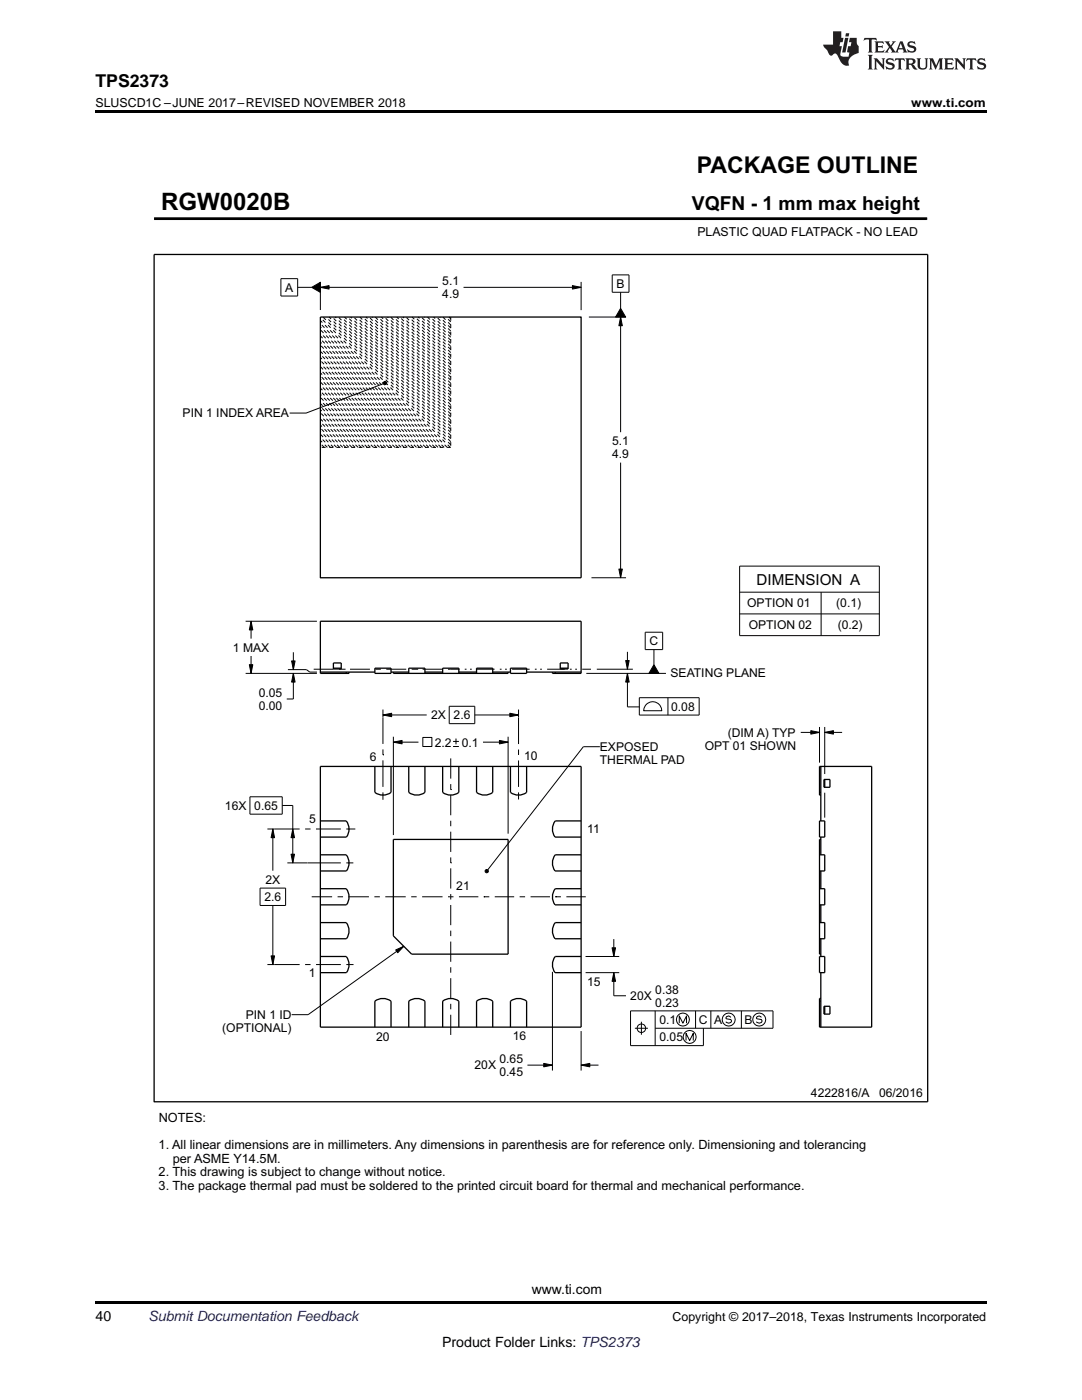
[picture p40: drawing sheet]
<svg xmlns="http://www.w3.org/2000/svg" width="216mm" height="279mm" viewBox="0 0 216 279" stroke-linecap="round" stroke-linejoin="round" font-family="sans-serif">
<defs><g id="words">
<text font-size="4.8" x="32.1" y="41.9">RGW0020B</text>
<text font-size="4.6" x="139" y="34.5">PACKAGE OUTLINE</text>
<text font-size="3.8" x="138.1" y="41.9">VQFN - 1 mm max height</text>
<text font-size="3.5" x="19" y="17.3">TPS2373</text>
<text font-size="3" x="151" y="116.7">DIMENSION A</text>
<g font-size="2.8">
<text x="19" y="263.6">40</text>
<text x="106.1" y="258.2">www.ti.com</text>
<text x="88.2" y="268.9">Product Folder Links: TPS2373</text>
</g>
<text font-size="2.8" fill="#0000c8" x="29.6" y="263.6">Submit Documentation Feedback</text>
<g font-size="2.5">
<text x="19" y="21.4">SLUSCD1C –JUNE 2017–REVISED NOVEMBER 2018</text>
<text x="181.8" y="21.4">www.ti.com</text>
<text x="139.1" y="47.1">PLASTIC QUAD FLATPACK - NO LEAD</text>
<text x="31.7" y="223.9">NOTES:</text>
<text x="31.6" y="229.3">1. All linear dimensions are in millimeters. Any dimensions in parenthesis are for reference only. Dimensioning and tolerancing</text>
<text x="34.5" y="232.1">per ASME Y14.5M.</text>
<text x="31.6" y="234.8">2. This drawing is subject to change without notice.</text>
<text x="31.6" y="237.5">3. The package thermal pad must be soldered to the printed circuit board for thermal and mechanical performance.</text>
<text x="134.2" y="263.6">Copyright © 2017–2018, Texas Instruments Incorporated</text>
</g>
<g font-size="2.4">
<text x="56.9" y="58.2">A</text>
<text x="88.3" y="56.9">5.1</text>
<text x="88.3" y="59.5">4.9</text>
<text x="123" y="57.5">B</text>
<text x="36.4" y="83.3">PIN 1 INDEX AREA</text>
<text x="122.2" y="88.9">5.1</text>
<text x="122.2" y="91.5">4.9</text>
<text x="149.1" y="121.2">OPTION 01</text>
<text x="149.4" y="125.6">OPTION 02</text>
<text x="166.9" y="121.2">(0.1)</text>
<text x="167.2" y="125.6">(0.2)</text>
<text x="46.5" y="130.1">1 MAX</text>
<text x="129.6" y="128.8">C</text>
<text x="133.8" y="135.2">SEATING PLANE</text>
<text x="51.6" y="139.1">0.05</text>
<text x="51.6" y="141.7">0.00</text>
<text x="86" y="143.6">2X 2.6</text>
<text x="133.9" y="141.8">0.08</text>
<text x="86.8" y="149">2.2</text>
<text x="92.1" y="149">0.1</text>
<text x="119.7" y="149.9">EXPOSED</text>
<text x="140.6" y="149.6">OPT 01 SHOWN</text>
<text x="145.2" y="147">(DIM A) TYP</text>
<text x="73.8" y="151.8">6</text>
<text x="104.6" y="151.8">10</text>
<text x="119.7" y="152.5">THERMAL PAD</text>
<text x="44.9" y="161.6">16X 0.65</text>
<text x="61.7" y="164.3">5</text>
<text x="117.2" y="166.3">11</text>
<text x="52.8" y="179.8">2.6</text>
<text x="53" y="176.4">2X</text>
<text x="91" y="177.6">21</text>
<text x="61.6" y="195.1">1</text>
<text x="117.1" y="196.8">15</text>
<text x="49" y="203.4">PIN 1 ID</text>
<text x="125.8" y="199.6">20X</text>
<text x="130.8" y="198.3">0.38</text>
<text x="130.8" y="200.9">0.23</text>
<text x="44.3" y="206">(OPTIONAL)</text>
<text x="75.1" y="207.9">20</text>
<text x="102.3" y="207.6">16</text>
<text x="131.6" y="204.3">0.1</text>
<text x="131.6" y="207.8">0.05</text>
<text x="139.4" y="204.3">C A</text>
<text x="148.6" y="204.3">B</text>
<text x="94.7" y="213.4">20X</text>
<text x="99.7" y="212.1">0.65</text>
<text x="99.7" y="214.7">0.45</text>
<text x="161.8" y="219">4222816/A</text>
<text x="175.4" y="219">06/2016</text>
</g>
</g></defs>
<g fill="#000">
<path d="M19 22h177.8v.5h-177.8zM62.2 57.3l1.7-1v2zM63.9 57.3l1.8-.3v.7zM114.2 57l1.8 .3-1.8 .4zM76.5 76.3l.2-.2 .3 .1 .2 .2-.2 .3-.3 .1-.2-.2zM123.8 63.3l.4 1.7h-.7zM123.8 61.5l1 1.8h-2zM123.5 113.6h.7l-.4 1.7zM49.7 132.7h.7l-.3 1.7zM50.1 124l.3 1.7h-.7zM58.5 134.4l.4 1.7h-.7zM58.2 131.9h.7l-.4 1.7z"/>
<path d="M124.8 131.8h.7l-.3 1.8zM125.2 134.4l.3 1.7h-.7zM130.5 132.7l1 1.7h-2zM76.4 142.7l1.7-.4v.7zM78.5 148.1l1.7-.3v.7zM99.7 147.8l1.7 .3-1.7 .4zM101.7 142.3l1.8 .4-1.8 .3zM161.8 145.8l1.7 .4-1.7 .3zM164.6 146.2l1.7-.4v.7zM54.4 165.4l.4 1.8h-.7zM58.4 165.4l.4 1.8h-.7zM58.1 170.5h.7l-.4 1.7z"/>
<path d="M96.8 173.7l.2-.2 .3 .1 .2 .3-.2 .2-.3 .1-.2-.2zM54.1 190.8h.7l-.4 1.7zM79 189.6l1.6-.7-1.2 1.2zM122.1 189.2h.7l-.3 1.7zM122.5 194.1l.3 1.7h-.7zM108.5 212.2l1.7 .4-1.7 .3zM116 212.6l1.7-.4v.7zM19 259.7h177.8v.5h-177.8z"/>
</g>
<g fill="none" stroke="#000" stroke-width=".2">
<path d="M30.7 43.6h154.2M56 55.6h3.4v3.5h-3.4zM59.4 57.3h2.8M62.2 57.3l1.7-1v2zM63.9 57.3l1.8-.3v.7zM63.9 56.3v5.6M63.9 57.3h23.5M92.5 57.3h23.5M114.2 57l1.8 .3-1.8 .4zM116 56.3v5.6M122.2 54.9h3.3v3.4h-3.3zM123.8 58.3v3.2"/>
<path d="M184.9 43.4v.5M76.5 76.6l-15.4 5.8h-3.3M76.5 76.3l.2-.2 .3 .1 .2 .2-.2 .3-.3 .1-.2-.2zM117.5 63.3h7.4M123.8 61.5l1 1.8h-2zM123.8 63.3l.4 1.7h-.7zM123.8 63.3v23M123.8 92.3v23M118 115.3h6.9M123.5 113.6h.7l-.4 1.7zM147.6 113h27.9v13.9h-27.9zM147.6 118.2h27.9"/>
<path d="M163.8 118.2v8.7M49 134.4h14.2M49 124h14.2M49.7 132.7h.7l-.3 1.7zM50.1 124l.3 1.7h-.7zM50.1 124v3.5M50.1 130.9v3.5M57.5 133.6h3.7l.6 .5h1.4M58.2 131.9h.7l-.4 1.7zM58.5 134.4l.4 1.7h-.7zM58.5 130.2v3.4M58.5 134.4v5.1h-1.3"/>
<path d="M62.6 133.6h4M67.7 133.6h1M68.7 133.6h.1M69.8 133.6h4M74.9 133.6h1.1M77.1 133.6h4M82.1 133.6h1.1M83.2 133.6h.1M84.3 133.6h4M89.4 133.6h2.3M89.9 133.6h.1M92.7 133.6h.4"/>
<path d="M93.8 133.6h.3M95.2 133.6h3.5M99.7 133.6h.4M100.8 133.6h.3M102.2 133.6h3.5M106.7 133.6h.4M107.8 133.6h.3M109.2 133.6h3.5M113.7 133.6h.4M114.8 133.6h.3M116.2 133.6h1.7M117 134.4h15.9"/>
<path d="M119.1 133.6h7.2M124.8 131.8h.7l-.3 1.8zM125.2 134.4l.3 1.7h-.7zM125.2 134.4v6.7h2.4M125.2 130.1v3.5M127.6 139.2h11.9v3.5h-11.9zM128.7 126.2h3.5v3.4h-3.5zM130.5 132.7l1 1.7h-2zM130.5 129.6v3.1M133.3 139.2v3.5M147.6 122.5h27.9M49.9 159h6.4v3.5h-6.4z"/>
<path d="M76.3 158.7h.2M76.4 142.7l1.7-.4v.7zM76.4 150.7h.1M76.4 141.6v6.9M76.4 149.6v1.1M76.4 151.7v5.3M76.4 158.1v1.5M76.4 142.7h8.7M78.5 148.1l1.7-.3v.7zM78.5 147v19.7M78.5 148.1h5M84.4 147.2h1.8v1.8h-1.8z"/>
<path d="M89.6 141h5.1v3.4h-5.1zM89.9 157.6h.1M89.9 151.4v4M89.9 156.5v1.1M89.9 158.7v4M90.4 148h1.2M90.4 149h1.2M91 147.4v1.1M94.7 142.7h8.8M96.4 148.1h5M99.7 147.8l1.7 .3-1.7 .4zM101.4 147v19.4"/>
<path d="M101.7 142.3l1.8 .4-1.8 .3zM103.4 158.7h.1M103.5 141.6v6.9M103.5 149.6v1.1M103.5 151.8v5.2M103.5 158.1v1.5M119.7 149h-3.3l-19.1 24.6M128.8 140.8a1.81 1.81 0 0 1 2-.7 1.81 1.81 0 0 1 1.2 1.7h-3.6zM159.8 146.2h3.7M161.8 145.8l1.7 .4-1.7 .3zM163.5 145.1v7.1M164.6 146.2l1.7-.4v.7z"/>
<path d="M164.6 145.1v9.4M164.6 158.2v5M164.6 146.2h3.4M51.9 177.2h5.1v3.5h-5.1zM53.4 165.4h6.4M54.4 165.4l.4 1.8h-.7zM54.4 165.4v8.4M56.3 160.7h2.1v11.5M57.3 172.2h10.7M58.1 170.5h.7l-.4 1.7zM58.4 165.4l.4 1.8h-.7zM60.9 165.4h1.1"/>
<path d="M62.2 179h4.1M63.1 165.4h4.9M67.4 179h1.1M69.1 172.2h1.4M69.1 165.4h1.8M69.5 179h4.1M69.6 165.4v.2M69.6 172.1v.2M74.7 179h1.1M76.9 179h4.1M82 179h1.1M84.2 179h4.1"/>
<path d="M89.4 179h1.1M89.9 172.2h.1M89.9 163.8v1.1M89.9 166v4M89.9 171.1v1.1M89.9 173.3v4M89.9 178.4v1.1M91.6 179h3.8M96.5 179h.1M96.5 179h1.1M96.8 173.7l.2-.2 .3 .1 .2 .3-.2 .2-.3 .1-.2-.2zM98.7 179h3.9"/>
<path d="M103.7 179h1.1M105.9 179h3.8M110.8 179h.1M110.8 179h1.1M113 179h3.9M53.4 192.5h6.4M54.1 190.8h.7l-.4 1.7zM54.4 180.7v11.8M60.9 192.5h1.1M63.1 192.5h4.9M69.1 192.5h1.4M69.6 192.5v.1"/>
<path d="M79 189.6l1.6-.7-1.2 1.2zM80.6 188.9l-19.1 13.6h-3.3M89.9 180.6v4M89.9 185.7v1.1M89.9 187.9v4M89.9 193v1.1M89.9 195.2v4M110.2 194v19.7M116.8 190.9h6.8M116.9 194.1h6.7M122.1 189.2h.7l-.3 1.7zM122.5 194.1l.3 1.7h-.7z"/>
<path d="M122.5 194.1v4.6h2.4M122.5 187.4v3.5M89.9 200.3v1.1M89.9 202.5v4M105.2 212.6h5M108.5 212.2l1.7 .4-1.7 .3zM116 212.6l1.7-.4v.7zM116 205.8v7.9M116 212.6h3.4M126.7 205.2h2.6M128 203.9v2.6M130.7 205.2h23.5v-3.5h-28.4v7h14.6v-3.5"/>
<path d="M130.7 201.7v7M135.5 204.2v-1.4l.8 1.4 .7-1.4v1.4M136.9 207.7v-1.5l.7 1.5 .7-1.5v1.5M138.8 201.7v3.5M141.8 201.7v3.5M145.8 203l-.4-.2-.4 .1-.2 .3 1 .3 .2 .3-.2 .3-.4 .1-.6-.3M147.9 201.7v3.5M151.9 203l-.4-.2-.4 .1-.2 .3 1 .3 .2 .3-.2 .3-.4 .1-.6-.3"/>
<circle cx="128" cy="205.2" r=".86"/>
<circle cx="136.3" cy="203.5" r="1.29"/>
<circle cx="137.6" cy="206.9" r="1.29"/>
<circle cx="145.4" cy="203.5" r="1.29"/>
<circle cx="151.5" cy="203.5" r="1.29"/>
</g>
<g fill="none" stroke="#000" stroke-width=".26">
<path d="M30.8 50.8h154.3v169.1h-154.3zM63.9 63.3h52.1v52h-52.1zM63.9 134.1h10.9M66.5 132.3h1.6v1.2h-1.6zM66.5 133.3h1.6M69.1 134.1v.3M69.6 134.1v.3h-5.7v-10.4h52.1v10.4h-5.8v-.3M74.8 133.3h3.2v1.1h-3.2zM78 134.1h3.6M78.5 134.1v.3h22.9v-.3M81.6 134.4v-1.1h3.2v1.1M84.8 134.1h3.5"/>
<path d="M88.3 134.4v-1.1h3.3v1.1M91.6 134.1h3.5M95.1 134.4v-1.1h3.2v1.1M98.3 134.1h3.6M101.9 133.3h3.2v1.1h-3.2zM105.1 134.1h10.9M110.8 134.1v.3M111.8 133.3h1.6M111.8 132.3h1.6v1.2h-1.6zM63.9 153h52.1v52h-52.1zM74.8 153v5.1a2.68 2.68 0 0 0 3.2 0v-5.1M81.6 153v5.1a2.68 2.68 0 0 0 3.2 0v-5.1"/>
<path d="M88.3 153v5.1a2.68 2.68 0 0 0 3.3 0v-5.1M95.1 153v5.1a2.68 2.68 0 0 0 3.2 0v-5.1M101.9 153v5.1a2.68 2.68 0 0 0 3.2 0v-5.1M163.5 158.1h.3M163.8 158.7h-.3v-5.7h10.4v52h-10.4v-5.7h.3M163.8 153v10.8M164.4 155.6h1.2v1.5h-1.2zM164.6 155.6v1.5M63.9 177.4h5.2a2.68 2.68 0 0 1 0 3.2h-5.2M63.9 170.6h5.2a2.68 2.68 0 0 1 0 3.2h-5.2M63.9 163.8h5.2a2.68 2.68 0 0 1 0 3.3h-5.2M78.5 167.5h22.9v22.9h-19.3l-3.6-3.6z"/>
<path d="M116 177.4h-5.2a2.68 2.68 0 0 0 0 3.2h5.2M116 170.6h-5.2a2.68 2.68 0 0 0 0 3.2h5.2M116 163.8h-5.2a2.68 2.68 0 0 0 0 3.3h5.2M163.5 177.4h1.1v3.2h-1.1M163.5 170.6h1.1v3.2h-1.1M163.5 163.8h1.1v3.3h-1.1zM163.8 167.5h-.3v22.9h.3M163.8 167.1v3.5M163.8 173.8v3.6M63.9 190.9h5.2a2.68 2.68 0 0 1 0 3.2h-5.2M63.9 184.1h5.2a2.68 2.68 0 0 1 0 3.2h-5.2M116 190.9h-5.2a2.68 2.68 0 0 0 0 3.2h5.2"/>
<path d="M116 184.1h-5.2a2.68 2.68 0 0 0 0 3.2h5.2M163.5 190.9h1.1v3.2h-1.1zM163.5 184.1h1.1v3.2h-1.1M163.5 199.8h.3M163.8 180.6v3.5M163.8 187.3v3.6M163.8 194.1v10.9M74.8 205v-5.2a2.68 2.68 0 0 1 3.2 0v5.2M81.6 205v-5.2a2.68 2.68 0 0 1 3.2 0v5.2M88.3 205v-5.2a2.68 2.68 0 0 1 3.3 0v5.2M95.1 205v-5.2a2.68 2.68 0 0 1 3.2 0v5.2M101.9 205v-5.2a2.68 2.68 0 0 1 3.2 0v5.2"/>
<path d="M164.4 200.8h1.2v1.6h-1.2zM164.6 200.8v1.6"/>
</g>
<path d="M30.7 43.6h154.2" fill="none" stroke="#000" stroke-width=".55"/>
<g fill="none" stroke="#000" stroke-width=".2" stroke-dasharray=".7 .7" stroke-linecap="butt">
<path d="M89.9 63.3v26M89.9 79.6l-16.3-16.3M89.9 78.9l-15.6-15.6M89.9 78.3l-15-15M89.9 77.7l-14.4-14.4M89.9 77.1l-13.8-13.8M89.9 76.5l-13.2-13.2M89.9 75.9l-12.6-12.6M89.9 75.3l-12-12M89.9 74.7l-11.3-11.4M89.9 74l-10.7-10.7M89.9 73.4l-10.1-10.1"/>
<path d="M89.9 72.8l-9.5-9.5M89.9 72.2l-8.9-8.9M89.9 71.6l-8.3-8.3M89.9 71l-7.7-7.7M89.9 70.4l-7.1-7.1M89.9 69.8l-6.4-6.5M89.9 69.1l-5.8-5.8M89.9 68.5l-5.2-5.2M89.9 67.9l-4.6-4.6M89.9 67.3l-4-4M89.9 66.7l-3.4-3.4M89.9 66.1l-2.8-2.8"/>
<path d="M89.9 65.5l-2.1-2.2M89.9 64.8l-1.5-1.5M89.9 64.2l-.9-.9M89.9 63.6l-.3-.3M64.1 89.3l-.2-.2M64.7 89.3l-.8-.8M65.3 89.3l-1.4-1.4M65.9 89.3l-2-2M66.6 89.3l-2.7-2.6M67.2 89.3l-3.3-3.3M67.8 89.3l-3.9-3.9M68.4 89.3l-4.5-4.5"/>
<path d="M69 89.3l-5.1-5.1M69.6 89.3l-5.7-5.7M70.2 89.3l-6.3-6.3M70.8 89.3l-6.9-6.9M71.5 89.3l-7.6-7.5M72.1 89.3l-8.2-8.2M72.7 89.3l-8.8-8.8M73.3 89.3l-9.4-9.4M73.9 89.3l-10-10M74.5 89.3l-10.6-10.6M75.1 89.3l-11.2-11.2M75.8 89.3l-11.9-11.8"/>
<path d="M76.4 89.3l-12.5-12.5M77 89.3l-13.1-13.1M77.6 89.3l-13.7-13.7M78.2 89.3l-14.3-14.3M78.8 89.3l-14.9-14.9M79.4 89.3l-15.5-15.5M80 89.3l-16.1-16.1M80.7 89.3l-16.8-16.7M81.3 89.3l-17.4-17.4M81.9 89.3l-18-18M82.5 89.3l-18.6-18.6M83.1 89.3l-19.2-19.2"/>
<path d="M83.7 89.3l-19.8-19.8M84.3 89.3l-20.4-20.4M84.9 89.3l-21-21M85.6 89.3l-21.7-21.6M86.2 89.3l-22.3-22.3M86.8 89.3l-22.9-22.9M87.4 89.3l-23.5-23.5M88 89.3l-24.1-24.1M88.6 89.3l-24.7-24.7M89.2 89.3l-25.3-25.3M89.9 89.3l-26-25.9M89.9 89.3h-26"/>
<path d="M89.9 88.8l-25.4-25.5M89.9 88.1l-24.8-24.8M89.9 87.5l-24.2-24.2M89.9 86.9l-23.6-23.6M89.9 86.3l-23-23M89.9 85.7l-22.4-22.4M89.9 85.1l-21.8-21.8M89.9 84.5l-21.2-21.2M89.9 83.9l-20.5-20.6M89.9 83.2l-19.9-19.9M89.9 82.6l-19.3-19.3M89.9 82l-18.7-18.7"/>
<path d="M89.9 81.4l-18.1-18.1M89.9 80.8l-17.5-17.5M89.9 80.2l-16.9-16.9"/>
</g>
<g fill="#231f20">
<path d="M172.5 7.6l-.1 .5 .4-.2h.6v.1v2.1l-.2 .4h.9l-.2-.4v-2.1l.1-.1h.5l.5 .2-.2-.5zM174.5 8.3l.2 .3v1.5l-.2 .4h1.8l.2-.6a1.04 1.04 0 0 1-1.3 .2v-.7h.6l.3 .2v-.6l-.3 .2h-.6v-.6l.8-.1 .4 .3-.2-.5zM176.5 8.3l.9 1.1-.9 1.1h.8l-.2-.2 .4-.7 .5 .7-.2 .2h1.5l-.2-.2 .2-.4h.9l.1 .4-.2 .2h1l-.3-.3-.7-1.9h-.5l-.9 2-.8-1 .9-1h-.8l.1 .3-.4 .5-.3-.6 .1-.2zM179.7 8.6l.4 1h-.7zM181.3 8.4a.63 .63 0 0 0-.2 .7 .63 .63 0 0 0 .6 .4l.6 .2 .1 .2a.75 .75 0 0 1-.7 .4 .75 .75 0 0 1-.6-.5l.1 .7 .1-.1a1.11 1.11 0 0 0 1.5-.6 1.13 1.13 0 0 0-1.2-.8l-.1-.4a1.04 1.04 0 0 1 1.2 .2l-.2-.5-.2 .1-.4-.2zM173.2 10.9l.2 .4v2.2l-.2 .4h1l-.3-.4v-2.2l.3-.4zM174.3 11.6l.3 .4v1.5l-.3 .4h.8l-.2-.4v-1.3l1.5 1.7v-1.9l.2-.4h-.7l.2 .4v.9l-1.1-1.3zM177 11.8a.62 .62 0 0 0-.2 .7 .62 .62 0 0 0 .6 .4l.6 .1 .1 .3a.76 .76 0 0 1-.7 .3 .76 .76 0 0 1-.7-.4l.2 .7 .1-.1a1.11 1.11 0 0 0 1.5-.6 1.13 1.13 0 0 0-1.2-.8l-.1-.4a1.04 1.04 0 0 1 1.2 .2l-.2-.6-.2 .1-.5-.1zM178.7 11.6l-.2 .6a.61 .61 0 0 1 .8-.3v1.6l-.2 .4h.9l-.2-.4v-1.6a.63 .63 0 0 1 .7 .3l-.1-.6zM180.6 11.6l.3 .4v1.5l-.3 .4h1l-.2-.2-.1-.8 .6 .2a.76 .76 0 0 0 1.2 .7l-1-1a.58 .58 0 0 0 .6-.5 .58 .58 0 0 0-.5-.6zM181.4 11.9h.1a.45 .45 0 0 1 .5 .1 .45 .45 0 0 1 .1 .5l-.8 .2zM182.9 11.6l.2 .2a2.17 2.17 0 0 0 .3 1.9 .99 .99 0 0 0 1.6-.6v-1.1l.2-.4h-.7l.2 .2a1.92 1.92 0 0 1-.2 1.8 .6 .6 0 0 1-.9-.5v-1.1l.2-.4zM185.4 11.6l.2 .4v1.5l-.2 .4h.7l-.2-.4v-1.4l.8 1.8 .8-1.8v1.4l-.2 .4h.9l-.2-.4v-1.5l.2-.4h-.8l-.6 1.5-.6-1.5zM188.4 11.6l.2 .4v1.5l-.2 .4h1.8l.1-.6a1.04 1.04 0 0 1-1.2 .1v-.6h.5l.4 .2v-.6l-.4 .2h-.5v-.7h.8l.3 .3-.1-.6zM190.5 11.6l.2 .4v1.5l-.2 .4h.7l-.2-.4v-1.3l1.5 1.7v-1.9l.2-.4h-.7l.2 .4v.9l-1.1-1.3zM192.9 11.6l-.1 .6a.61 .61 0 0 1 .7-.3l.1 1.6-.3 .4h1l-.3-.4 .1-1.6a.63 .63 0 0 1 .7 .3l-.1-.6zM195.2 11.8a.62 .62 0 0 0-.2 .7 .62 .62 0 0 0 .6 .4l.6 .1 .1 .3a.76 .76 0 0 1-.7 .3 .76 .76 0 0 1-.6-.4l.1 .7 .1-.1a1.11 1.11 0 0 0 1.6-.6 1.13 1.13 0 0 0-1.3-.8l-.1-.4a1.04 1.04 0 0 1 1.2 .2l-.1-.6-.2 .1-.5-.1z"/>
<path d="M166.2 6.3v2.6h-1.9v.4l.8 .9a.91 .91 0 0 0 1 .8 .56 .56 0 0 1 .5-.3 .56 .56 0 0 1 .5 .3l.4 .8a1.53 1.53 0 0 0 1.9 1.2 1.54 1.54 0 0 1 1-2.1l.9-.3v-1.4a1.52 1.52 0 0 1-.4-1.6h-1.3l-.2 .8h.5l-.2 .8h-.5l-.1 1v.2l.4 .1-.2 .8a1.93 1.93 0 0 1-1.6-.3l.3-1.8h-.5l.2-.8h.4l.2-.8h-.4v-1.3zM168.6 7.6l-.6 2.9h.7l.6-2.9zM168.8 6.6l-.1 .7h.6l.2-.7z"/>
</g>
<use href="#words"/>
</svg>
